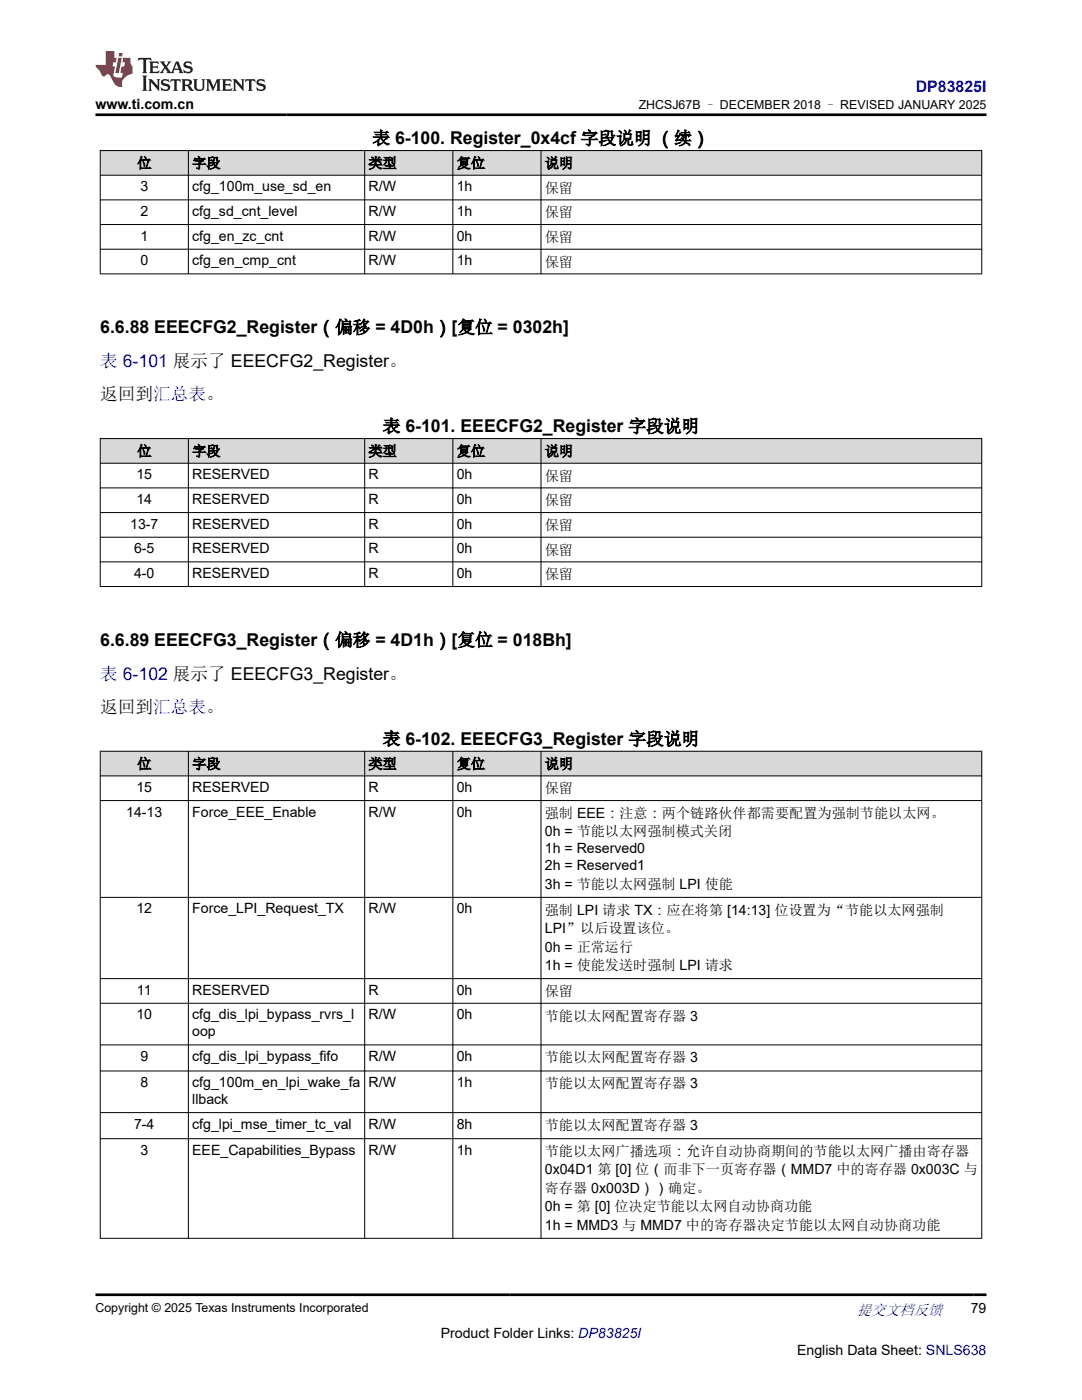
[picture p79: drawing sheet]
<svg xmlns="http://www.w3.org/2000/svg" width="216mm" height="279mm" viewBox="0 0 216 279" stroke-linecap="round" stroke-linejoin="round" font-family="sans-serif">
<defs><g id="words">
<g font-size="3.5">
<text x="74.3" y="28.8">表 6-100. Register_0x4cf 字段说明 （续）</text>
<text x="20" y="66.5">6.6.88 EEECFG2_Register（偏移 = 4D0h）[复位 = 0302h]</text>
<text x="20" y="79.9">返回到汇总表。</text>
<text x="76.4" y="86.3">表 6-101. EEECFG2_Register 字段说明</text>
<text x="20" y="128.9">6.6.89 EEECFG3_Register（偏移 = 4D1h）[复位 = 018Bh]</text>
<text x="20" y="142.3">返回到汇总表。</text>
<text x="76.4" y="148.7">表 6-102. EEECFG3_Register 字段说明</text>
</g>
<g font-size="3.5" fill="#00f">
<text x="20" y="73.2">表 6-101 展示了 EEECFG2_Register。</text>
<text x="20" y="135.6">表 6-102 展示了 EEECFG3_Register。</text>
</g>
<text font-size="3.2" fill="#00f" x="182.7" y="18.3">DP83825I</text>
<text font-size="3" fill="#00f" x="171" y="262.4">提交文档反馈</text>
<g font-size="2.8">
<text x="19.1" y="21.7">www.ti.com.cn</text>
<text x="27.4" y="33.5">位</text>
<text x="38.4" y="33.5">字段</text>
<text x="73.5" y="33.5">类型</text>
<text x="91.1" y="33.5">复位</text>
<text x="108.7" y="33.5">说明</text>
<text x="28" y="38.2">3</text>
<text x="38.4" y="38.2">cfg_100m_use_sd_en</text>
<text x="73.5" y="38.2">R/W</text>
<text x="91.1" y="38.2">1h</text>
<text x="108.7" y="38.4">保留</text>
<text x="28" y="43.1">2</text>
<text x="38.4" y="43.1">cfg_sd_cnt_level</text>
<text x="73.5" y="43.1">R/W</text>
<text x="91.1" y="43.1">1h</text>
<text x="108.7" y="43.4">保留</text>
<text x="28" y="48">1</text>
<text x="28" y="52.9">0</text>
<text x="38.4" y="48">cfg_en_zc_cnt</text>
<text x="38.4" y="52.9">cfg_en_cmp_cnt</text>
<text x="73.5" y="48">R/W</text>
<text x="73.5" y="52.9">R/W</text>
<text x="91.1" y="48">0h</text>
<text x="91.1" y="52.9">1h</text>
<text x="108.7" y="48.3">保留</text>
<text x="108.7" y="53.2">保留</text>
<text x="27.2" y="95.6">15</text>
<text x="27.4" y="91">位</text>
<text x="38.4" y="91">字段</text>
<text x="38.4" y="95.6">RESERVED</text>
<text x="73.5" y="91">类型</text>
<text x="73.5" y="95.6">R</text>
<text x="91.1" y="91">复位</text>
<text x="91.1" y="95.6">0h</text>
<text x="108.7" y="91">说明</text>
<text x="108.7" y="95.9">保留</text>
<text x="27.2" y="100.6">14</text>
<text x="38.4" y="100.6">RESERVED</text>
<text x="73.5" y="100.6">R</text>
<text x="91.1" y="100.6">0h</text>
<text x="108.7" y="100.8">保留</text>
<text x="26" y="105.5">13-7</text>
<text x="38.4" y="105.5">RESERVED</text>
<text x="73.5" y="105.5">R</text>
<text x="91.1" y="105.5">0h</text>
<text x="108.7" y="105.8">保留</text>
<text x="26.8" y="110.4">6-5</text>
<text x="38.4" y="110.4">RESERVED</text>
<text x="73.5" y="110.4">R</text>
<text x="91.1" y="110.4">0h</text>
<text x="108.7" y="110.7">保留</text>
<text x="26.8" y="115.3">4-0</text>
<text x="38.4" y="115.3">RESERVED</text>
<text x="73.5" y="115.3">R</text>
<text x="91.1" y="115.3">0h</text>
<text x="108.7" y="115.6">保留</text>
<text x="27.4" y="153.4">位</text>
<text x="38.4" y="153.4">字段</text>
<text x="73.5" y="153.4">类型</text>
<text x="91.1" y="153.4">复位</text>
<text x="108.7" y="153.4">说明</text>
<text x="27.2" y="158">15</text>
<text x="38.4" y="158">RESERVED</text>
<text x="73.5" y="158">R</text>
<text x="91.1" y="158">0h</text>
<text x="108.7" y="158.3">保留</text>
<text x="25.2" y="163">14-13</text>
<text x="38.4" y="163">Force_EEE_Enable</text>
<text x="73.5" y="163">R/W</text>
<text x="91.1" y="163">0h</text>
<text x="108.7" y="163.2">强制 EEE：注意：两个链路伙伴都需要配置为强制节能以太网。</text>
<text x="108.7" y="166.9">0h = 节能以太网强制模式关闭</text>
<text x="108.7" y="170.3">1h = Reserved0</text>
<text x="108.7" y="173.7">2h = Reserved1</text>
<text x="108.7" y="177.4">3h = 节能以太网强制 LPI 使能</text>
<text x="27.2" y="182.3">12</text>
<text x="38.4" y="182.3">Force_LPI_Request_TX</text>
<text x="73.5" y="182.3">R/W</text>
<text x="91.1" y="182.3">0h</text>
<text x="108.7" y="182.6">强制 LPI 请求 TX：应在将第 [14:13] 位设置为“节能以太网强制</text>
<text x="108.7" y="186.2">LPI”以后设置该位。</text>
<text x="108.7" y="189.9">0h = 正常运行</text>
<text x="108.7" y="193.6">1h = 使能发送时强制 LPI 请求</text>
<text x="27.2" y="203.4">10</text>
<text x="27.3" y="198.5">11</text>
<text x="38.4" y="198.5">RESERVED</text>
<text x="38.4" y="203.4">cfg_dis_lpi_bypass_rvrs_l</text>
<text x="73.5" y="198.5">R</text>
<text x="73.5" y="203.4">R/W</text>
<text x="91.1" y="198.5">0h</text>
<text x="91.1" y="203.4">0h</text>
<text x="108.7" y="198.8">保留</text>
<text x="108.7" y="203.7">节能以太网配置寄存器 3</text>
<text x="38.4" y="206.8">oop</text>
<text x="28" y="211.7">9</text>
<text x="38.4" y="211.7">cfg_dis_lpi_bypass_fifo</text>
<text x="73.5" y="211.7">R/W</text>
<text x="91.1" y="211.7">0h</text>
<text x="108.7" y="212">节能以太网配置寄存器 3</text>
<text x="28" y="216.9">8</text>
<text x="38.4" y="216.9">cfg_100m_en_lpi_wake_fa</text>
<text x="38.4" y="220.3">llback</text>
<text x="73.5" y="216.9">R/W</text>
<text x="91.1" y="216.9">1h</text>
<text x="108.7" y="217.2">节能以太网配置寄存器 3</text>
<text x="26.8" y="225.2">7-4</text>
<text x="38.4" y="225.2">cfg_lpi_mse_timer_tc_val</text>
<text x="73.5" y="225.2">R/W</text>
<text x="91.1" y="225.2">8h</text>
<text x="108.7" y="225.5">节能以太网配置寄存器 3</text>
<text x="28" y="230.4">3</text>
<text x="38.4" y="230.4">EEE_Capabilities_Bypass</text>
<text x="73.5" y="230.4">R/W</text>
<text x="91.1" y="230.4">1h</text>
<text x="108.7" y="230.7">节能以太网广播选项：允许自动协商期间的节能以太网广播由寄存器</text>
<text x="108.7" y="234.4">0x04D1 第 [0] 位（而非下一页寄存器（MMD7 中的寄存器 0x003C 与</text>
<text x="108.7" y="238.1">寄存器 0x003D））确定。</text>
<text x="108.7" y="241.7">0h = 第 [0] 位决定节能以太网自动协商功能</text>
<text x="108.7" y="245.4">1h = MMD3 与 MMD7 中的寄存器决定节能以太网自动协商功能</text>
<text x="193.7" y="262.1">79</text>
<text x="87.9" y="266.9">Product Folder Links: DP83825I</text>
<text x="159" y="270.3">English Data Sheet: SNLS638</text>
</g>
<g font-size="2.5">
<text x="127.5" y="21.8">ZHCSJ67B – DECEMBER 2018 – REVISED JANUARY 2025</text>
<text x="19.1" y="261.8">Copyright © 2025 Texas Instruments Incorporated</text>
</g>
</g></defs>
<g fill="#d8d8d8">
<path d="M20 30h175.9v5h-175.9z" fill-rule="evenodd"/>
<path d="M20.1 30.1h17.4v4.8h-17.4z" fill-rule="evenodd"/>
<path d="M37.7 30.1h35v4.8h-35z" fill-rule="evenodd"/>
<path d="M72.8 30.1h17.5v4.8h-17.5z" fill-rule="evenodd"/>
<path d="M90.4 30.1h17.5v4.8h-17.5z" fill-rule="evenodd"/>
<path d="M108 30.1h87.8v4.8h-87.8z" fill-rule="evenodd"/>
</g>
<path d="M19.9 30h176.1M19.9 35h176.1M19.9 39.9h176.1M20 30v24.7M37.6 30v24.7M72.8 30v24.7M90.4 30v24.7M108 30v24.7M195.9 30v24.7M19.9 44.8h176.1M19.9 49.7h176.1M19.9 54.7h176.1" fill="none" stroke="#000" stroke-width=".2"/>
<g fill="#d8d8d8">
<path d="M20 87.5h175.9v5h-175.9z" fill-rule="evenodd"/>
<path d="M20.1 87.6h17.4v4.8h-17.4z" fill-rule="evenodd"/>
<path d="M37.7 87.6h35v4.8h-35z" fill-rule="evenodd"/>
<path d="M72.8 87.6h17.5v4.8h-17.5z" fill-rule="evenodd"/>
<path d="M90.4 87.6h17.5v4.8h-17.5z" fill-rule="evenodd"/>
<path d="M108 87.6h87.8v4.8h-87.8z" fill-rule="evenodd"/>
</g>
<g fill="none" stroke="#000" stroke-width=".2">
<path d="M19.9 87.5h176.1M19.9 92.4h176.1M19.9 97.4h176.1M20 87.5v29.6M37.6 87.5v29.6M72.8 87.5v29.6M90.4 87.5v29.6M108 87.5v29.6M195.9 87.5v29.6M19.9 102.3h176.1M19.9 107.2h176.1M19.9 112.1h176.1"/>
<path d="M19.9 117.1h176.1"/>
</g>
<g fill="#d8d8d8">
<path d="M20 149.9h175.9v5h-175.9z" fill-rule="evenodd"/>
<path d="M20.1 150h17.4v4.8h-17.4z" fill-rule="evenodd"/>
<path d="M37.7 150h35v4.8h-35z" fill-rule="evenodd"/>
<path d="M72.8 150h17.5v4.8h-17.5z" fill-rule="evenodd"/>
<path d="M90.4 150h17.5v4.8h-17.5z" fill-rule="evenodd"/>
<path d="M108 150h87.8v4.8h-87.8z" fill-rule="evenodd"/>
</g>
<g fill="none" stroke="#000" stroke-width=".2">
<path d="M19.9 149.9h176.1M19.9 154.9h176.1M19.9 159.8h176.1M20 149.9v97.3M37.6 149.9v97.3M72.8 149.9v97.3M90.4 149.9v97.3M108 149.9v97.3M195.9 149.9v97.3M19.9 179.1h176.1M19.9 195.3h176.1M19.9 200.2h176.1"/>
<path d="M19.9 208.5h176.1M19.9 213.7h176.1M19.9 222h176.1M19.9 227.2h176.1M19.9 247.1h176.1"/>
</g>
<path d="M27.7 11.6l-.2 .5 .5-.2h.6v.1v2.2l-.2 .4h1l-.2-.4v-2.2v-.1h.5l.5 .2-.1-.5zM29.8 12.3l.2 .4v1.5l-.2 .4h1.9l.1-.6a1.08 1.08 0 0 1-1.3 .2v-.7h.6l.4 .2v-.7l-.4 .2h-.6v-.5l.2-.2a1 1 0 0 1 1 .3l-.1-.5zM31.8 12.3l1 1.1-1 1.2h.9l-.2-.2 .4-.8 .5 .8-.2 .2h1.6l-.2-.2 .1-.5h1l.1 .5-.1 .2h.9l-.2-.3-.8-2h-.5l-1 2.2-.8-1.1 .9-1.1h-.8l.2 .2-.5 .6-.3-.6 .1-.2zM35.2 12.7l.4 1h-.8zM36.8 12.4a.65 .65 0 0 0-.2 .7 .65 .65 0 0 0 .6 .5l.7 .1 .1 .3a.79 .79 0 0 1-.7 .4 .79 .79 0 0 1-.7-.5l.1 .7 .2-.1a.93 .93 0 0 0 1.1 .1 .93 .93 0 0 0 .4-1 1.46 1.46 0 0 0-1.2-.6l-.1-.3a1.09 1.09 0 0 1 1.2 .2l-.2-.6-.1 .1-.6-.2zM28.4 15.1l.2 .4v2.2l-.2 .4h1l-.2-.4v-2.2l.2-.4zM29.6 15.8l.2 .4v1.5l-.2 .4h.8l-.3-.4v-1.3l1.7 1.8v-2l.2-.4h-.8l.2 .2 .1 1.1-1.2-1.3zM32.3 15.9a.65 .65 0 0 0-.2 .8 .65 .65 0 0 0 .7 .4l.6 .2 .1 .2a.79 .79 0 0 1-.7 .4 .79 .79 0 0 1-.7-.5l.1 .7 .2-.1a.93 .93 0 0 0 1.1 .1 .93 .93 0 0 0 .4-.9 1.46 1.46 0 0 0-1.2-.6l-.1-.4a1.09 1.09 0 0 1 1.2 .2l-.2-.6-.1 .1-.6-.1zM34.1 15.8l-.1 .6a.63 .63 0 0 1 .7-.3l.1 1.6-.3 .4h1l-.2-.4v-1.6a.66 .66 0 0 1 .8 .3l-.1-.6zM36.2 15.8l.2 .4v1.5l-.2 .4h.9l-.2-.2v-.7h.5l.1 .2a.79 .79 0 0 0 1.2 .6l-1-.9a.61 .61 0 0 0 .6-.6 .61 .61 0 0 0-.5-.7zM36.9 16.1h.2a.47 .47 0 0 1 .5 .1 .47 .47 0 0 1 .1 .5l-.2 .1-.6 .1zM38.5 15.8l.2 .2a2.27 2.27 0 0 0 .4 2 1.04 1.04 0 0 0 1.7-.7v-1.3l.2-.2h-.8l.2 .4v1.1a.6 .6 0 0 1-.6 .6 .6 .6 0 0 1-.6-.6v-1.1l.3-.4zM41.1 15.8l.2 .4v1.5l-.2 .4h.7l-.2-.4v-1.4l.9 1.9 .8-1.9v1.4l-.2 .4h1l-.3-.4v-1.5l.3-.4h-.8l-.7 1.5-.7-1.5zM44.3 15.8l.2 .4v1.5l-.2 .4h1.9l.1-.6a1.09 1.09 0 0 1-1.3 .2v-.7h.6l.4 .2v-.6l-.4 .2h-.6v-.6l.2-.1a1.01 1.01 0 0 1 1 .3l-.1-.6zM46.4 15.8l.3 .4v1.5l-.3 .4h.8l-.2-.4v-1.3l1.6 1.8v-2l.2-.4h-.7l.2 .2v1.1l-1.2-1.3zM49 15.8l-.1 .6a.63 .63 0 0 1 .8-.3v1.6l-.3 .4h1l-.2-.4v-1.6a.66 .66 0 0 1 .8 .3l-.1-.6zM51.4 15.9a.65 .65 0 0 0-.2 .8 .65 .65 0 0 0 .6 .4l.6 .2 .2 .2a.79 .79 0 0 1-.8 .4 .79 .79 0 0 1-.6-.5l.1 .7 .2-.1a.93 .93 0 0 0 1 .1 .93 .93 0 0 0 .5-.9 1.46 1.46 0 0 0-1.3-.6l-.1-.4a1.09 1.09 0 0 1 1.3 .2l-.2-.6-.2 .1-.5-.1z" fill="#231f20"/>
<path d="M21.1 10.2v2.8h-2v.3l.9 1a.95 .95 0 0 0 .9 .9 .59 .59 0 0 1 .6-.4 .59 .59 0 0 1 .5 .4l.4 .7a1.59 1.59 0 0 0 2.1 1.4 1.61 1.61 0 0 1 1-2.3l1-.3-.1-1.5a1.59 1.59 0 0 1-.4-1.7h-1.4l-.2 .9h.5l-.1 .9h-.5l-.2 1v.2l.4 .1-.2 .9h-.6a.73 .73 0 0 1-1.1-.7l.3-1.5h-.5l.2-.9h.5l.2-.9h-.5v-1.3zM23.6 11.5l-.6 3.1h.7l.6-3.1zM23.8 10.6l-.1 .6h.7l.1-.6z" fill="#ed1c24"/>
<path d="M19.1 22.9h177.8M19.1 258.4h177.8" fill="none" stroke="#000" stroke-width=".53"/>
<use href="#words"/>
</svg>
